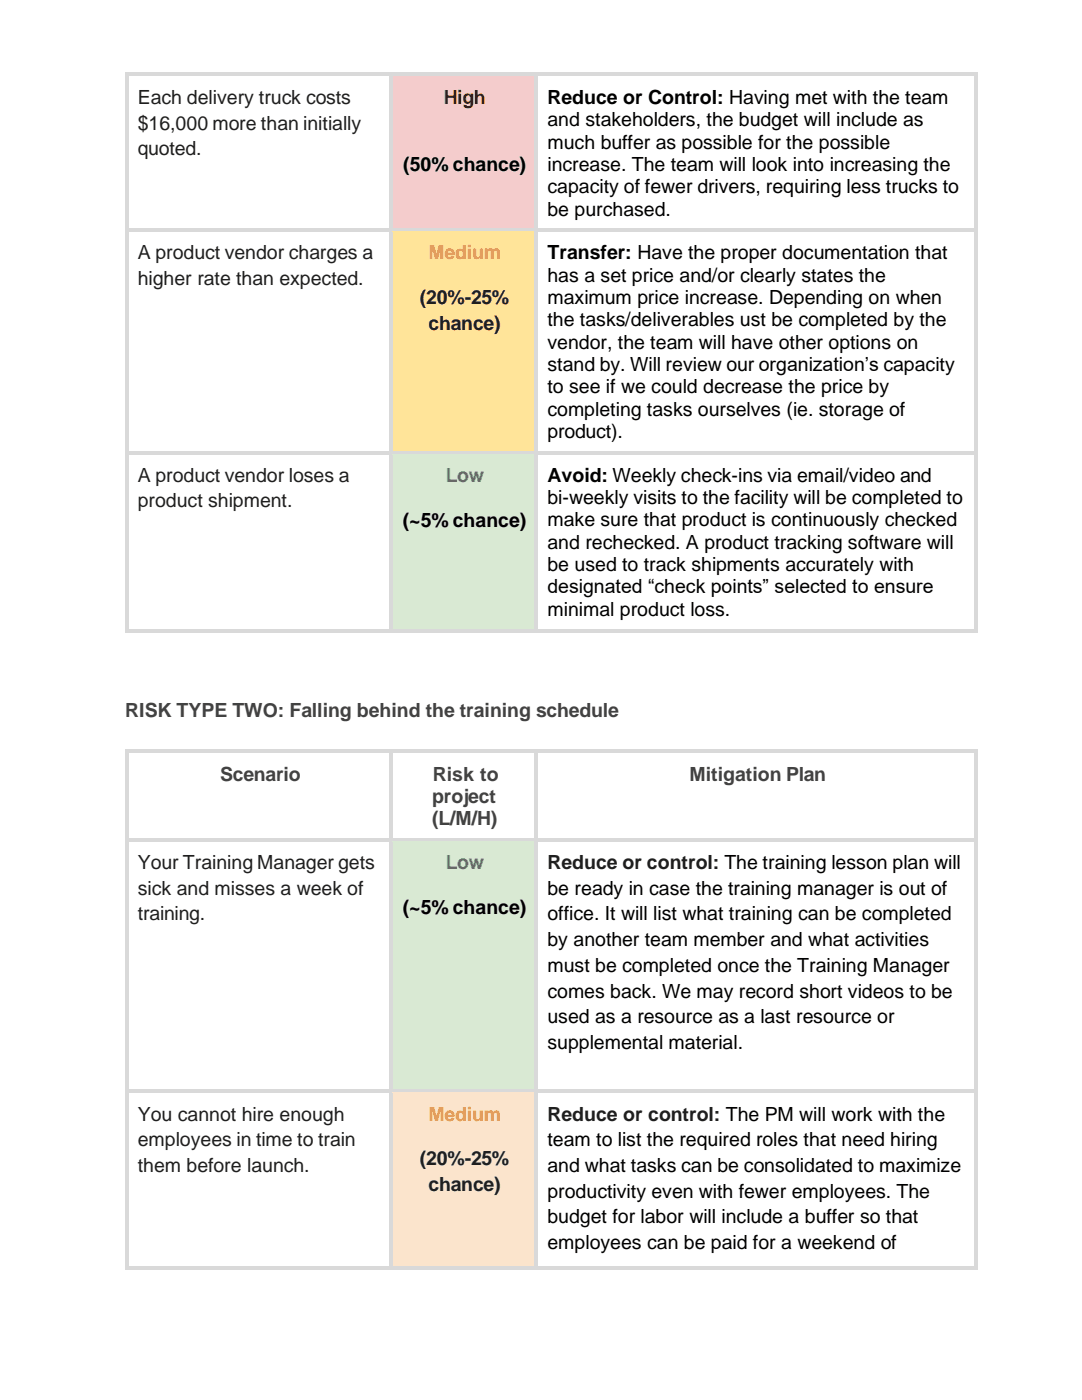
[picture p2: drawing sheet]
<svg xmlns="http://www.w3.org/2000/svg" width="216mm" height="279mm" viewBox="0 0 216 279" stroke-linecap="round" stroke-linejoin="round" font-family="sans-serif">
<defs><g id="words">
<g font-size="3.9" fill="#1f1f1f">
<text x="27.5" y="20.7">Each delivery truck costs</text>
<text x="27.5" y="25.9">$16,000 more than initially</text>
<text x="27.5" y="31">quoted.</text>
<text x="27.5" y="51.7">A product vendor charges a</text>
<text x="27.5" y="56.9">higher rate than expected.</text>
<text x="83.8" y="60.6">(20%-25%</text>
<text x="85.5" y="65.8">chance)</text>
<text x="27.5" y="96.2">A product vendor loses a</text>
<text x="27.5" y="101.2">product shipment.</text>
<text x="27.5" y="173.4">Your Training Manager gets</text>
<text x="109.2" y="173.4">Reduce or control: The training lesson plan will</text>
<text x="27.5" y="178.5">sick and misses a week of</text>
<text x="27.5" y="183.7">training.</text>
<text x="27.5" y="223.7">You cannot hire enough</text>
<text x="109.2" y="223.7">Reduce or control: The PM will work with the</text>
<text x="27.5" y="228.8">employees in time to train</text>
<text x="27.5" y="233.9">them before launch.</text>
<text x="83.8" y="232.6">(20%-25%</text>
<text x="85.5" y="237.7">chance)</text>
</g>
<text font-size="3.9" fill="#980000" x="88.5" y="20.7">High</text>
<g font-size="3.9">
<text x="109.2" y="20.7">Reduce or Control: Having met with the team</text>
<text x="109.2" y="25.2">and stakeholders, the budget will include as</text>
<text x="109.2" y="29.6">much buffer as possible for the possible</text>
<text x="80.5" y="34.1">(50% chance)</text>
<text x="109.2" y="34.1">increase. The team will look into increasing the</text>
<text x="109.2" y="38.6">capacity of fewer drivers, requiring less trucks to</text>
<text x="109.2" y="43">be purchased.</text>
<text x="109.2" y="51.7">Transfer: Have the proper documentation that</text>
<text x="109.2" y="56.2">has a set price and/or clearly states the</text>
<text x="109.2" y="60.6">maximum price increase. Depending on when</text>
<text x="109.2" y="65.1">the tasks/deliverables ust be completed by the</text>
<text x="109.2" y="69.6">vendor, the team will have other options on</text>
<text x="109.2" y="74">stand by. Will review our organization’s capacity</text>
<text x="109.2" y="78.5">to see if we could decrease the price by</text>
<text x="109.2" y="82.9">completing tasks ourselves (ie. storage of</text>
<text x="109.2" y="87.4">product).</text>
<text x="109.2" y="96.2">Avoid: Weekly check-ins via email/video and</text>
<text x="109.2" y="100.6">bi-weekly visits to the facility will be completed to</text>
<text x="80.4" y="105.1">(~5% chance)</text>
<text x="109.2" y="105">make sure that product is continuously checked</text>
<text x="109.2" y="109.5">and rechecked. A product tracking software will</text>
<text x="109.2" y="114">be used to track shipments accurately with</text>
<text x="109.2" y="118.4">designated “check points” selected to ensure</text>
<text x="109.2" y="122.9">minimal product loss.</text>
<text x="109.2" y="178.5">be ready in case the training manager is out of</text>
<text x="80.4" y="182.4">(~5% chance)</text>
<text x="109.2" y="183.7">office. It will list what training can be completed</text>
<text x="109.2" y="188.8">by another team member and what activities</text>
<text x="109.2" y="194">must be completed once the Training Manager</text>
<text x="109.2" y="199.1">comes back. We may record short videos to be</text>
<text x="109.2" y="204.2">used as a resource as a last resource or</text>
<text x="109.2" y="209.4">supplemental material.</text>
<text x="109.2" y="228.8">team to list the required roles that need hiring</text>
<text x="109.2" y="233.9">and what tasks can be consolidated to maximize</text>
<text x="109.2" y="239">productivity even with fewer employees. The</text>
<text x="109.2" y="244.2">budget for labor will include a buffer so that</text>
<text x="109.2" y="249.3">employees can be paid for a weekend of</text>
</g>
<g font-size="3.9" fill="#e69037">
<text x="85.5" y="51.7">Medium</text>
<text x="85.5" y="223.7">Medium</text>
</g>
<g font-size="3.9" fill="#33a753">
<text x="89" y="96.2">Low</text>
<text x="89" y="173.5">Low</text>
</g>
<g font-size="3.9" fill="#424242">
<text x="25" y="143.1">RISK TYPE TWO: Falling behind the training schedule</text>
<text x="43.9" y="155.8">Scenario</text>
<text x="86.3" y="155.8">Risk to</text>
<text x="137.6" y="155.8">Mitigation Plan</text>
<text x="86.3" y="160.3">project</text>
<text x="86.3" y="164.7">(L/M/H)</text>
</g>
</g></defs>
<g fill="#f4cccc">
<path d="M78.4 15.2h28.1v30.3h-28.1z" fill-rule="evenodd"/>
<path d="M78.4 15.2h28.1v15.3h-28.1z" fill-rule="evenodd"/>
<path d="M78.4 30.5h28.1v13.4h-28.1z" fill-rule="evenodd"/>
</g>
<g fill="#d9d9d9">
<path d="M25 14.5h.8v.8h-.8z" fill-rule="evenodd"/>
<path d="M25 14.5h.8v.7h-.8z" fill-rule="evenodd"/>
<path d="M25.8 14.5h51.8v.7h-51.8z" fill-rule="evenodd"/>
<path d="M77.6 15.2l.8 .1z" fill-rule="evenodd"/>
<path d="M77.6 14.5h.8v.7h-.8z" fill-rule="evenodd"/>
<path d="M78.4 14.5h28.1v.7h-28.1z" fill-rule="evenodd"/>
</g>
<path d="M78.4 15.3h28.1" fill="none" stroke="#f4cccc" stroke-width=".2"/>
<g fill="#d9d9d9">
<path d="M106.5 15.2l.8 .1z" fill-rule="evenodd"/>
<path d="M106.5 14.5h.8v.7h-.8z" fill-rule="evenodd"/>
<path d="M107.3 14.5h87.1v.7h-87.1z" fill-rule="evenodd"/>
<path d="M194.4 14.5h.7v.8h-.7z" fill-rule="evenodd"/>
<path d="M194.4 14.5h.7v.7h-.7z" fill-rule="evenodd"/>
<path d="M25 15.3h.8v30.2h-.8z" fill-rule="evenodd"/>
<path d="M77.6 15.3h.8v30.2h-.8z" fill-rule="evenodd"/>
<path d="M106.5 15.3h.8v30.2h-.8z" fill-rule="evenodd"/>
<path d="M194.4 15.3h.7v30.2h-.7z" fill-rule="evenodd"/>
</g>
<g fill="#ffe499">
<path d="M78.4 46.3h28.1v43.7h-28.1z" fill-rule="evenodd"/>
<path d="M78.4 46.3h28.1v6.2h-28.1z" fill-rule="evenodd"/>
<path d="M78.4 52.5h28.1v4.5h-28.1z" fill-rule="evenodd"/>
<path d="M78.4 57h28.1v4.5h-28.1z" fill-rule="evenodd"/>
<path d="M78.4 61.5h28.1v5.1h-28.1z" fill-rule="evenodd"/>
</g>
<g fill="#d9d9d9">
<path d="M25 45.5h.8v.8h-.8z" fill-rule="evenodd"/>
<path d="M25.8 45.5h51.8v.8h-51.8z" fill-rule="evenodd"/>
<path d="M77.6 45.5h.8v.8h-.8z" fill-rule="evenodd"/>
<path d="M78.4 45.5h28.1v.8h-28.1z" fill-rule="evenodd"/>
</g>
<path d="M78.4 46.3h28.1" fill="none" stroke="#ffe499" stroke-width=".2"/>
<g fill="#d9d9d9">
<path d="M106.5 45.5h.8v.8h-.8z" fill-rule="evenodd"/>
<path d="M107.3 45.5h87.1v.8h-87.1z" fill-rule="evenodd"/>
<path d="M194.4 45.5h.7v.8h-.7z" fill-rule="evenodd"/>
<path d="M25 46.3h.8v43.7h-.8z" fill-rule="evenodd"/>
<path d="M77.6 46.3h.8v43.7h-.8z" fill-rule="evenodd"/>
<path d="M106.5 46.3h.8v43.7h-.8z" fill-rule="evenodd"/>
<path d="M194.4 46.3h.7v43.7h-.7z" fill-rule="evenodd"/>
</g>
<g fill="#d9e9d3">
<path d="M78.4 90.8h28.1v34.8h-28.1z" fill-rule="evenodd"/>
<path d="M78.4 90.8h28.1v10.6h-28.1z" fill-rule="evenodd"/>
<path d="M78.4 101.4h28.1v8.9h-28.1z" fill-rule="evenodd"/>
</g>
<g fill="#d9d9d9">
<path d="M25 90h.8v.8h-.8z" fill-rule="evenodd"/>
<path d="M25.8 90h51.8v.7h-51.8z" fill-rule="evenodd"/>
<path d="M77.6 90h.8v.8h-.8z" fill-rule="evenodd"/>
<path d="M78.4 90h28.1v.7h-28.1z" fill-rule="evenodd"/>
</g>
<path d="M78.4 90.8h28.1" fill="none" stroke="#d9e9d3" stroke-width=".2"/>
<g fill="#d9d9d9">
<path d="M106.5 90h.8v.8h-.8z" fill-rule="evenodd"/>
<path d="M107.3 90h87.1v.7h-87.1z" fill-rule="evenodd"/>
<path d="M194.4 90h.7v.8h-.7z" fill-rule="evenodd"/>
<path d="M25 90.8h.8v34.8h-.8z" fill-rule="evenodd"/>
<path d="M25 125.6h.8v.8h-.8z" fill-rule="evenodd"/>
<path d="M25 125.6h.8v.8h-.8z" fill-rule="evenodd"/>
<path d="M25.8 125.6h51.8v.8h-51.8z" fill-rule="evenodd"/>
<path d="M77.6 90.8h.8v34.8h-.8z" fill-rule="evenodd"/>
<path d="M77.6 125.6h.8v.8h-.8z" fill-rule="evenodd"/>
<path d="M78.4 125.6h28.1v.8h-28.1z" fill-rule="evenodd"/>
<path d="M106.5 90.8h.8v34.8h-.8z" fill-rule="evenodd"/>
<path d="M106.5 125.6h.8v.8h-.8z" fill-rule="evenodd"/>
<path d="M107.3 125.6h87.1v.8h-87.1z" fill-rule="evenodd"/>
<path d="M194.4 90.8h.7v34.8h-.7z" fill-rule="evenodd"/>
<path d="M194.4 125.6h.7v.8h-.7z" fill-rule="evenodd"/>
<path d="M194.4 125.6h.7v.8h-.7z" fill-rule="evenodd"/>
<path d="M25 149.6h.8v.8h-.8z" fill-rule="evenodd"/>
<path d="M25 149.6h.8v.8h-.8z" fill-rule="evenodd"/>
<path d="M25.8 149.6h51.8v.8h-51.8z" fill-rule="evenodd"/>
<path d="M77.6 150.4h.8z" fill-rule="evenodd"/>
<path d="M77.6 149.6h.8v.8h-.8z" fill-rule="evenodd"/>
<path d="M78.4 149.6h28.1v.8h-28.1z" fill-rule="evenodd"/>
<path d="M106.5 150.4h.8z" fill-rule="evenodd"/>
<path d="M106.5 149.6h.8v.8h-.8z" fill-rule="evenodd"/>
<path d="M107.3 149.6h87.1v.8h-87.1z" fill-rule="evenodd"/>
<path d="M194.4 149.6h.7v.8h-.7z" fill-rule="evenodd"/>
<path d="M194.4 149.6h.7v.8h-.7z" fill-rule="evenodd"/>
<path d="M25 150.4h.8v16.8h-.8z" fill-rule="evenodd"/>
<path d="M77.6 150.4h.8v16.8h-.8z" fill-rule="evenodd"/>
<path d="M106.5 150.4h.8v16.8h-.8z" fill-rule="evenodd"/>
<path d="M194.4 150.4h.7v16.8h-.7z" fill-rule="evenodd"/>
</g>
<g fill="#d9e9d3">
<path d="M78.4 168h28.1v49.3h-28.1z" fill-rule="evenodd"/>
<path d="M78.4 168h28.1v10.7h-28.1z" fill-rule="evenodd"/>
<path d="M78.4 178.7h28.1v8.9h-28.1z" fill-rule="evenodd"/>
</g>
<g fill="#d9d9d9">
<path d="M25 167.2h.8v.8h-.8z" fill-rule="evenodd"/>
<path d="M25.8 167.2h51.8v.8h-51.8z" fill-rule="evenodd"/>
<path d="M77.6 167.2h.8v.8h-.8z" fill-rule="evenodd"/>
<path d="M78.4 167.2h28.1v.8h-28.1z" fill-rule="evenodd"/>
</g>
<path d="M78.4 168h28.1" fill="none" stroke="#d9e9d3" stroke-width=".2"/>
<g fill="#d9d9d9">
<path d="M106.5 167.2h.8v.8h-.8z" fill-rule="evenodd"/>
<path d="M107.3 167.2h87.1v.8h-87.1z" fill-rule="evenodd"/>
<path d="M194.4 167.2h.7v.8h-.7z" fill-rule="evenodd"/>
<path d="M25 168h.8v49.3h-.8z" fill-rule="evenodd"/>
<path d="M77.6 168h.8v49.3h-.8z" fill-rule="evenodd"/>
<path d="M106.5 168h.8v49.3h-.8z" fill-rule="evenodd"/>
<path d="M194.4 168h.7v49.3h-.7z" fill-rule="evenodd"/>
</g>
<g fill="#fbe4cc">
<path d="M78.4 218.1h28.1v34.5h-28.1z" fill-rule="evenodd"/>
<path d="M78.4 218.1h28.1v6.4h-28.1z" fill-rule="evenodd"/>
<path d="M78.4 224.5h28.1v4.4h-28.1z" fill-rule="evenodd"/>
<path d="M78.4 228.9h28.1v4.5h-28.1z" fill-rule="evenodd"/>
<path d="M78.4 233.4h28.1v5.1h-28.1z" fill-rule="evenodd"/>
</g>
<g fill="#d9d9d9">
<path d="M25 217.3h.8v.8h-.8z" fill-rule="evenodd"/>
<path d="M25.8 217.3h51.8v.8h-51.8z" fill-rule="evenodd"/>
<path d="M77.6 217.3h.8v.8h-.8z" fill-rule="evenodd"/>
<path d="M78.4 217.3h28.1v.8h-28.1z" fill-rule="evenodd"/>
</g>
<path d="M78.4 218.1h28.1" fill="none" stroke="#fbe4cc" stroke-width=".2"/>
<g fill="#d9d9d9">
<path d="M106.5 217.3h.8v.8h-.8z" fill-rule="evenodd"/>
<path d="M107.3 217.3h87.1v.8h-87.1z" fill-rule="evenodd"/>
<path d="M194.4 217.3h.7v.8h-.7z" fill-rule="evenodd"/>
<path d="M25 218.1h.8v34.5h-.8z" fill-rule="evenodd"/>
<path d="M25 252.6h.8v.8h-.8z" fill-rule="evenodd"/>
<path d="M25 252.6h.8v.8h-.8z" fill-rule="evenodd"/>
<path d="M25.8 252.6h51.8v.8h-51.8z" fill-rule="evenodd"/>
<path d="M77.6 218.1h.8v34.5h-.8z" fill-rule="evenodd"/>
<path d="M77.6 252.6h.8v.8h-.8z" fill-rule="evenodd"/>
<path d="M78.4 252.6h28.1v.8h-28.1z" fill-rule="evenodd"/>
<path d="M106.5 218.1h.8v34.5h-.8z" fill-rule="evenodd"/>
<path d="M106.5 252.6h.8v.8h-.8z" fill-rule="evenodd"/>
<path d="M107.3 252.6h87.1v.8h-87.1z" fill-rule="evenodd"/>
<path d="M194.4 218.1h.7v34.5h-.7z" fill-rule="evenodd"/>
<path d="M194.4 252.6h.7v.8h-.7z" fill-rule="evenodd"/>
<path d="M194.4 252.6h.7v.8h-.7z" fill-rule="evenodd"/>
</g>
<use href="#words"/>
</svg>
